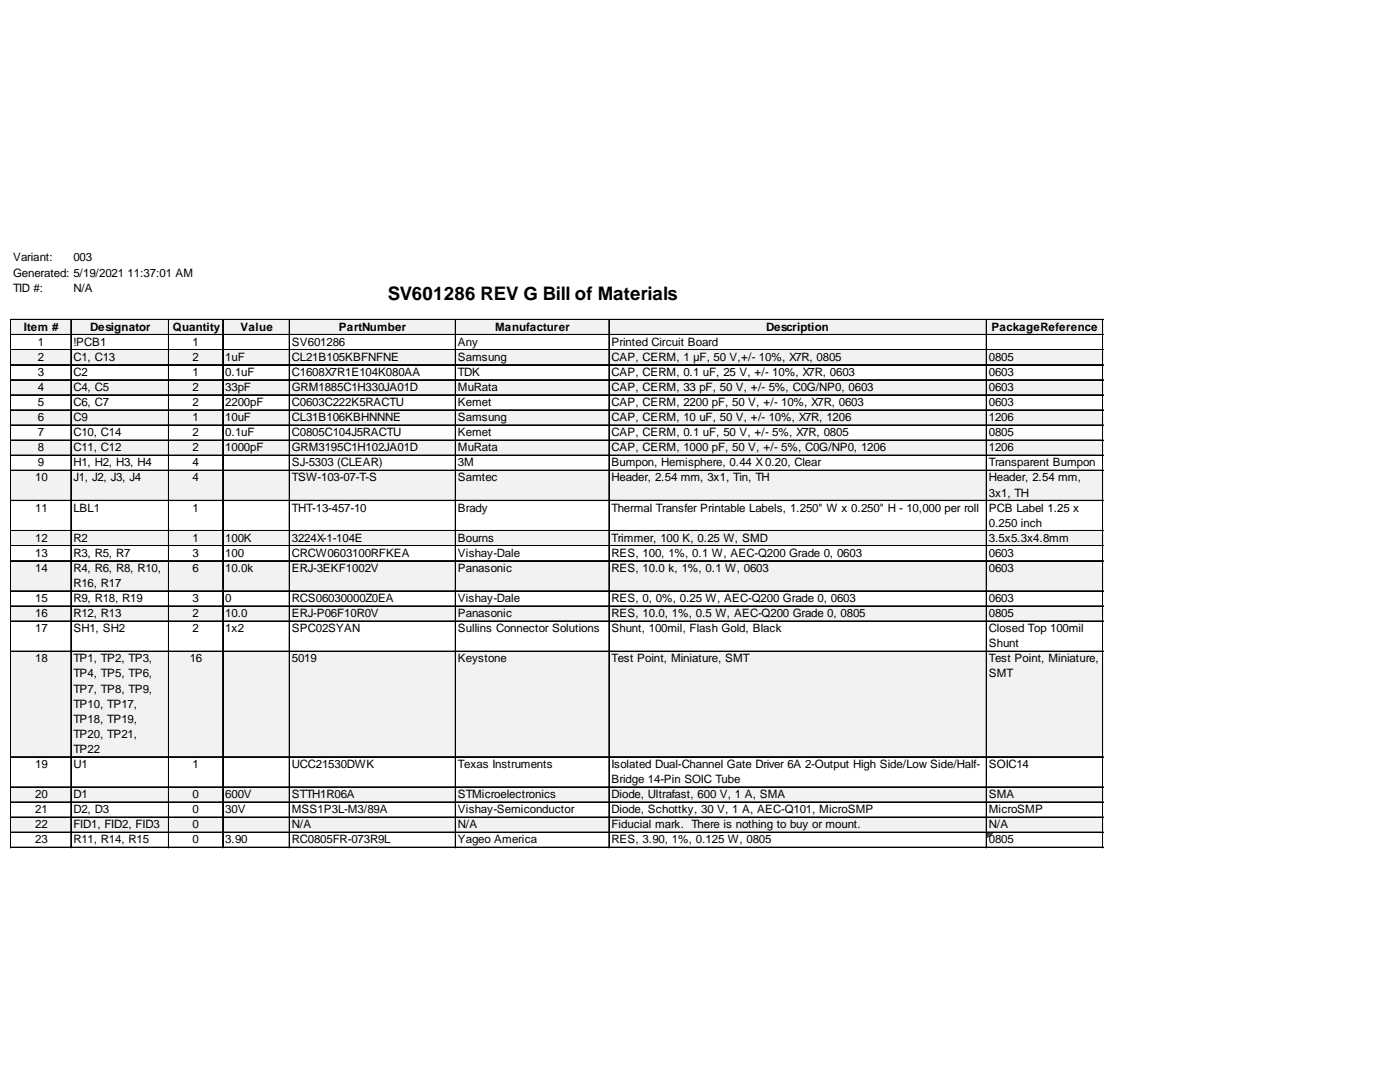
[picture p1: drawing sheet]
<svg xmlns="http://www.w3.org/2000/svg" width="279mm" height="216mm" viewBox="0 0 279 216" stroke-linecap="round" stroke-linejoin="round" font-family="sans-serif">
<defs><g id="words">
<text font-size="3.7" x="77.4" y="59.8">SV601286 REV G Bill of Materials</text>
<g font-size="2.3">
<text x="2.6" y="52.2">Variant:</text>
<text x="14.7" y="52.2">003</text>
<text x="2.6" y="55.2">Generated: 5/19/2021</text>
<text x="2.6" y="58.2">TID #:</text>
<text x="14.7" y="58.2">N/A</text>
<text x="25.5" y="55.2">11:37:01 AM</text>
<text x="4.7" y="66">Item #</text>
<text x="18" y="66">Designator</text>
<text x="34.5" y="66">Quantity</text>
<text x="48" y="66">Value</text>
<text x="67.6" y="66">PartNumber</text>
<text x="98.8" y="66">Manufacturer</text>
<text x="152.9" y="66">Description</text>
<text x="197.9" y="66">PackageReference</text>
<text x="7.6" y="69">1</text>
<text x="7.6" y="72">2</text>
<text x="14.7" y="69">!PCB1</text>
<text x="14.7" y="72">C1, C13</text>
<text x="38.4" y="69">1</text>
<text x="38.4" y="72">2</text>
<text x="45" y="72">1uF</text>
<text x="58.2" y="69">SV601286</text>
<text x="58.2" y="72">CL21B105KBFNFNE</text>
<text x="91.4" y="69">Any</text>
<text x="91.4" y="72">Samsung</text>
<text x="122" y="69">Printed Circuit Board</text>
<text x="122" y="72">CAP, CERM, 1 µF, 50 V,+/- 10%, X7R, 0805</text>
<text x="197.4" y="72">0805</text>
<text x="7.6" y="75">3</text>
<text x="14.7" y="75">C2</text>
<text x="38.4" y="75">1</text>
<text x="45" y="75">0.1uF</text>
<text x="58.2" y="75">C1608X7R1E104K080AA</text>
<text x="91.4" y="75">TDK</text>
<text x="122" y="75">CAP, CERM, 0.1 uF, 25 V, +/- 10%, X7R, 0603</text>
<text x="197.4" y="75">0603</text>
<text x="7.6" y="78">4</text>
<text x="7.6" y="81">5</text>
<text x="14.7" y="78">C4, C5</text>
<text x="14.7" y="81">C6, C7</text>
<text x="38.4" y="78">2</text>
<text x="38.4" y="81">2</text>
<text x="45" y="78">33pF</text>
<text x="45" y="81">2200pF</text>
<text x="58.2" y="78">GRM1885C1H330JA01D</text>
<text x="58.2" y="81">C0603C222K5RACTU</text>
<text x="91.4" y="78">MuRata</text>
<text x="91.4" y="81">Kemet</text>
<text x="122" y="78">CAP, CERM, 33 pF, 50 V, +/- 5%, C0G/NP0, 0603</text>
<text x="122" y="81">CAP, CERM, 2200 pF, 50 V, +/- 10%, X7R, 0603</text>
<text x="197.4" y="78">0603</text>
<text x="197.4" y="81">0603</text>
<text x="7.6" y="84">6</text>
<text x="7.6" y="87">7</text>
<text x="14.7" y="84">C9</text>
<text x="14.7" y="87">C10, C14</text>
<text x="38.4" y="84">1</text>
<text x="38.4" y="87">2</text>
<text x="45" y="84">10uF</text>
<text x="45" y="87">0.1uF</text>
<text x="58.2" y="84">CL31B106KBHNNNE</text>
<text x="58.2" y="87">C0805C104J5RACTU</text>
<text x="91.4" y="84">Samsung</text>
<text x="91.4" y="87">Kemet</text>
<text x="122" y="84">CAP, CERM, 10 uF, 50 V, +/- 10%, X7R, 1206</text>
<text x="122" y="87">CAP, CERM, 0.1 uF, 50 V, +/- 5%, X7R, 0805</text>
<text x="197.4" y="84">1206</text>
<text x="197.4" y="87">0805</text>
<text x="7.6" y="90.1">8</text>
<text x="7.6" y="93.1">9</text>
<text x="14.7" y="90.1">C11, C12</text>
<text x="14.7" y="93.1">H1, H2, H3, H4</text>
<text x="38.4" y="90.1">2</text>
<text x="38.4" y="93.1">4</text>
<text x="45" y="90.1">1000pF</text>
<text x="58.2" y="90.1">GRM3195C1H102JA01D</text>
<text x="58.2" y="93.1">SJ-5303 (CLEAR)</text>
<text x="91.4" y="90.1">MuRata</text>
<text x="91.4" y="93.1">3M</text>
<text x="122" y="90.1">CAP, CERM, 1000 pF, 50 V, +/- 5%, C0G/NP0, 1206</text>
<text x="122" y="93.1">Bumpon, Hemisphere, 0.44 X 0.20, Clear</text>
<text x="197.4" y="90.1">1206</text>
<text x="197.4" y="93.1">Transparent Bumpon</text>
<text x="7" y="96.1">10</text>
<text x="14.7" y="96.1">J1, J2, J3, J4</text>
<text x="38.4" y="96.1">4</text>
<text x="58.2" y="96.1">TSW-103-07-T-S</text>
<text x="91.4" y="96.1">Samtec</text>
<text x="122" y="96.1">Header, 2.54 mm, 3x1, Tin, TH</text>
<text x="197.4" y="96.1">Header, 2.54 mm,</text>
<text x="197.4" y="99.1">3x1, TH</text>
<text x="7" y="102.1">11</text>
<text x="14.7" y="102.1">LBL1</text>
<text x="38.4" y="102.1">1</text>
<text x="58.2" y="102.1">THT-13-457-10</text>
<text x="91.4" y="102.1">Brady</text>
<text x="122" y="102.1">Thermal Transfer Printable Labels, 1.250&quot; W x 0.250&quot; H - 10,000 per roll</text>
<text x="197.4" y="102.1">PCB Label 1.25 x</text>
<text x="197.4" y="105.1">0.250 inch</text>
<text x="7" y="108.1">12</text>
<text x="7" y="111.1">13</text>
<text x="14.7" y="108.1">R2</text>
<text x="14.7" y="111.1">R3, R5, R7</text>
<text x="38.4" y="108.1">1</text>
<text x="38.4" y="111.1">3</text>
<text x="45" y="108.1">100K</text>
<text x="45" y="111.1">100</text>
<text x="58.2" y="108.1">3224X-1-104E</text>
<text x="58.2" y="111.1">CRCW0603100RFKEA</text>
<text x="91.4" y="108.1">Bourns</text>
<text x="91.4" y="111.1">Vishay-Dale</text>
<text x="122" y="108.1">Trimmer, 100 K, 0.25 W, SMD</text>
<text x="122" y="111.1">RES, 100, 1%, 0.1 W, AEC-Q200 Grade 0, 0603</text>
<text x="197.4" y="108.1">3.5x5.3x4.8mm</text>
<text x="197.4" y="111.1">0603</text>
<text x="7" y="114.1">14</text>
<text x="14.7" y="114.1">R4, R6, R8, R10,</text>
<text x="14.7" y="117.1">R16, R17</text>
<text x="38.4" y="114.1">6</text>
<text x="45" y="114.1">10.0k</text>
<text x="58.2" y="114.1">ERJ-3EKF1002V</text>
<text x="91.4" y="114.1">Panasonic</text>
<text x="122" y="114.1">RES, 10.0 k, 1%, 0.1 W, 0603</text>
<text x="197.4" y="114.1">0603</text>
<text x="7" y="120.1">15</text>
<text x="7" y="123.1">16</text>
<text x="14.7" y="120.1">R9, R18, R19</text>
<text x="14.7" y="123.1">R12, R13</text>
<text x="38.4" y="120.1">3</text>
<text x="38.4" y="123.1">2</text>
<text x="45" y="120.1">0</text>
<text x="45" y="123.1">10.0</text>
<text x="58.2" y="120.1">RCS06030000Z0EA</text>
<text x="58.2" y="123.1">ERJ-P06F10R0V</text>
<text x="91.4" y="120.1">Vishay-Dale</text>
<text x="91.4" y="123.1">Panasonic</text>
<text x="122" y="120.1">RES, 0, 0%, 0.25 W, AEC-Q200 Grade 0, 0603</text>
<text x="122" y="123.1">RES, 10.0, 1%, 0.5 W, AEC-Q200 Grade 0, 0805</text>
<text x="197.4" y="120.1">0603</text>
<text x="197.4" y="123.1">0805</text>
<text x="7" y="126.2">17</text>
<text x="14.7" y="126.2">SH1, SH2</text>
<text x="38.4" y="126.2">2</text>
<text x="45" y="126.2">1x2</text>
<text x="58.2" y="126.2">SPC02SYAN</text>
<text x="91.4" y="126.2">Sullins Connector Solutions</text>
<text x="122" y="126.2">Shunt, 100mil, Flash Gold, Black</text>
<text x="197.4" y="126.2">Closed Top 100mil</text>
<text x="197.4" y="129.2">Shunt</text>
<text x="7" y="132.2">18</text>
<text x="14.7" y="132.2">TP1, TP2, TP3,</text>
<text x="14.7" y="135.2">TP4, TP5, TP6,</text>
<text x="37.9" y="132.2">16</text>
<text x="58.2" y="132.2">5019</text>
<text x="91.4" y="132.2">Keystone</text>
<text x="122" y="132.2">Test Point, Miniature, SMT</text>
<text x="197.4" y="132.2">Test Point, Miniature,</text>
<text x="197.4" y="135.2">SMT</text>
<text x="14.7" y="138.2">TP7, TP8, TP9,</text>
<text x="14.7" y="141.2">TP10, TP17,</text>
<text x="14.7" y="144.2">TP18, TP19,</text>
<text x="14.7" y="147.2">TP20, TP21,</text>
<text x="7" y="153.2">19</text>
<text x="14.7" y="150.2">TP22</text>
<text x="14.7" y="153.2">U1</text>
<text x="38.4" y="153.2">1</text>
<text x="58.2" y="153.2">UCC21530DWK</text>
<text x="91.4" y="153.2">Texas Instruments</text>
<text x="122" y="153.2">Isolated Dual-Channel Gate Driver 6A 2-Output High Side/Low Side/Half-</text>
<text x="197.4" y="153.2">SOIC14</text>
<text x="7" y="159.3">20</text>
<text x="14.7" y="159.3">D1</text>
<text x="38.4" y="159.3">0</text>
<text x="45" y="159.3">600V</text>
<text x="58.2" y="159.3">STTH1R06A</text>
<text x="91.4" y="159.3">STMicroelectronics</text>
<text x="122" y="156.2">Bridge 14-Pin SOIC Tube</text>
<text x="122" y="159.3">Diode, Ultrafast, 600 V, 1 A, SMA</text>
<text x="197.4" y="159.3">SMA</text>
<text x="7" y="162.3">21</text>
<text x="7" y="165.3">22</text>
<text x="14.7" y="162.3">D2, D3</text>
<text x="14.7" y="165.3">FID1, FID2, FID3</text>
<text x="38.4" y="162.3">0</text>
<text x="38.4" y="165.3">0</text>
<text x="45" y="162.3">30V</text>
<text x="58.2" y="162.3">MSS1P3L-M3/89A</text>
<text x="58.2" y="165.3">N/A</text>
<text x="91.4" y="162.3">Vishay-Semiconductor</text>
<text x="91.4" y="165.3">N/A</text>
<text x="122" y="162.3">Diode, Schottky, 30 V, 1 A, AEC-Q101, MicroSMP</text>
<text x="122" y="165.3">Fiducial mark. There is nothing to buy or mount.</text>
<text x="197.4" y="162.3">MicroSMP</text>
<text x="197.4" y="165.3">N/A</text>
<text x="7" y="168.3">23</text>
<text x="14.7" y="168.3">R11, R14, R15</text>
<text x="38.4" y="168.3">0</text>
<text x="45" y="168.3">3.90</text>
<text x="58.2" y="168.3">RC0805FR-073R9L</text>
<text x="91.4" y="168.3">Yageo America</text>
<text x="122" y="168.3">RES, 3.90, 1%, 0.125 W, 0805</text>
<text x="197.4" y="168.3">0805</text>
</g>
</g></defs>
<g fill="#f2f2f2">
<path d="M2.2 63.7h218v3.2h-218z"/>
<path d="M2.2 69.7h218v3.2h-218z"/>
<path d="M2.2 75.8h218v3.1h-218z"/>
<path d="M2.2 81.8h218v3.2h-218z"/>
<path d="M2.2 87.8h218v3.2h-218z"/>
<path d="M2.2 93.8h218v6.2h-218z"/>
<path d="M2.2 105.8h218v3.2h-218z"/>
<path d="M2.2 111.9h218v6.2h-218z"/>
<path d="M2.2 120.9h218v3.2h-218z"/>
<path d="M2.2 129.9h218v21.3h-218z"/>
<path d="M2.2 157h218v3.2h-218z"/>
<path d="M2.2 163h218v3.2h-218z"/>
</g>
<path d="M197 166.2h1.1" fill="none" stroke="#008000" stroke-width=".2"/>
<path d="M197 166.2h1.1v.2h-1.1z" fill="#008000"/>
<path d="M197 166.4h.9" fill="none" stroke="#008000" stroke-width=".2"/>
<path d="M197 166.4h.9v.2h-.9z" fill="#008000"/>
<path d="M197 166.6h.7" fill="none" stroke="#008000" stroke-width=".2"/>
<path d="M197 166.6h.7v.1h-.7z" fill="#008000"/>
<path d="M197 166.7h.5" fill="none" stroke="#008000" stroke-width=".2"/>
<path d="M197 166.7h.5v.2h-.5z" fill="#008000"/>
<path d="M197 166.9h.4" fill="none" stroke="#008000" stroke-width=".2"/>
<path d="M197 166.9h.4v.2h-.4z" fill="#008000"/>
<path d="M197 167.1h.2" fill="none" stroke="#008000" stroke-width=".2"/>
<path d="M197 167.1h.2v.2h-.2z" fill="#008000"/>
<g fill="none" stroke="#000" stroke-width=".2">
<path d="M2.1 63.7v105.5M2.2 63.7v105.5M2.2 63.7h218M2.2 63.8h218M2.2 66.7h218M2.2 66.8h218M2.2 69.7h218M2.2 69.8h218M2.2 72.7h218M2.2 72.8h218M2.2 75.8h218M2.2 78.8h218"/>
<path d="M2.2 78.9h218M14.1 63.9v105.3M14.2 63.9v105.3M33.6 63.9v105.3M33.7 63.9v105.3M44.4 63.9v105.3M44.5 63.9v105.3M57.7 63.9v105.3M57.8 63.9v105.3M90.9 63.9v105.3M121.5 63.9v105.3M121.6 63.9v105.3"/>
<path d="M196.8 63.9v105.3M196.9 63.9v105.3M220 63.9v105.3M220.1 63.9v105.3M2.2 81.8h218M2.2 81.9h218M2.2 84.8h218M2.2 84.9h218M2.2 87.8h218M2.2 87.9h218M2.2 90.8h218M2.2 90.9h218"/>
<path d="M2.2 93.8h218M2.2 93.9h218M2.2 99.8h218M2.2 99.9h218M2.2 105.8h218M2.2 105.9h218M2.2 108.9h218M2.2 111.9h218M2.2 112h218M2.2 117.9h218M2.2 118h218M2.2 120.9h218"/>
<path d="M2.2 121h218M2.2 123.9h218M2.2 124h218M2.2 129.9h218M2.2 130h218M2.2 151h218M2.2 151.1h218M2.2 157h218M2.2 157.1h218M2.2 160h218M2.2 160.1h218M2.2 163h218"/>
<path d="M2.2 163.1h218M2.2 166h218M2.2 166.1h218M2.2 169h218M2.2 169.1h218"/>
</g>
<use href="#words"/>
</svg>
